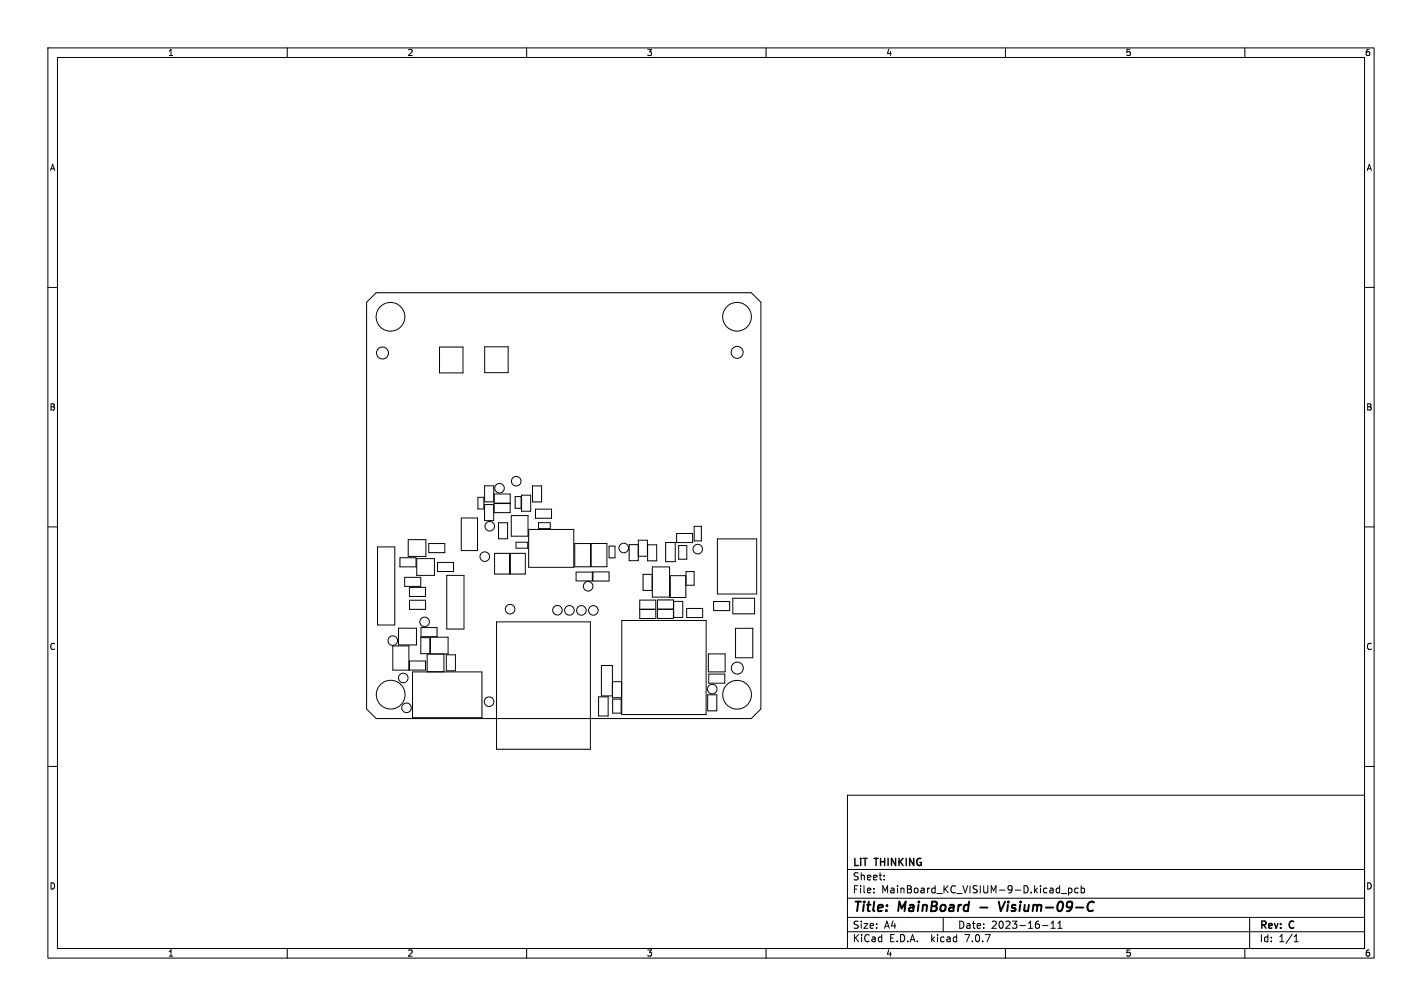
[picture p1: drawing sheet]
<svg xmlns="http://www.w3.org/2000/svg" width="297mm" height="210mm" viewBox="0 0 297 210" stroke-linecap="round" stroke-linejoin="round" font-family="sans-serif">
<defs><g id="words">
<g font-size="2.8">
<text x="178" y="190.9">Title:</text>
<text x="187.7" y="190.9">MainBoard</text>
<text x="210.3" y="190.9">Visium-09-C</text>
</g>
<g font-size="2.1">
<text x="178" y="184">Sheet:</text>
<text x="178" y="181.2">LiT</text>
<text x="182.8" y="181.2">THINKING</text>
<text x="178" y="186.7">File:</text>
<text x="184.1" y="186.7">MainBoard_KC_VISIUM-9-D.kicad_pcb</text>
<text x="178" y="196.9">KiCad</text>
<text x="178" y="194.1">Size:</text>
<text x="184.7" y="194.1">A4</text>
<text x="185.7" y="196.9">E.D.A.</text>
<text x="194.6" y="196.9">kicad</text>
<text x="200" y="194.1">Date:</text>
<text x="201.8" y="196.9">7.0.7</text>
<text x="207" y="194.1">2023-16-11</text>
<text x="263" y="194.3">Rev:</text>
<text x="263" y="196.9">Id:</text>
<text x="267.1" y="196.9">1/1</text>
<text x="269.4" y="194.3">C</text>
</g>
<g font-size="1.8">
<text x="35" y="11.9">1</text>
<text x="85" y="11.9">2</text>
<text x="135" y="11.9">3</text>
<text x="185" y="11.9">4</text>
<text x="235" y="11.9">5</text>
<text x="285" y="11.9">6</text>
<text x="10.3" y="35.9">A</text>
<text x="285.4" y="35.9">A</text>
<text x="10.3" y="85.9">B</text>
<text x="285.3" y="85.9">B</text>
<text x="10.3" y="135.9">C</text>
<text x="285.3" y="135.9">C</text>
<text x="10.3" y="185.9">D</text>
<text x="285.3" y="185.9">D</text>
<text x="35" y="199.9">1</text>
<text x="85" y="199.9">2</text>
<text x="135" y="199.9">3</text>
<text x="185" y="199.9">4</text>
<text x="235" y="199.9">5</text>
<text x="285" y="199.9">6</text>
</g>
</g></defs>
<g fill="none" stroke="#000" stroke-width=".21">
<path d="M10 10h277v190h-277zM12 12h273v186h-273zM60 10v2M110 10v2M160 10v2M210 10v2M260 10v2M10 60h2M285 60h2M78.6 61.1h78.3l2 2v84.9l-2 2h-78.3l-2-2v-84.9zM91.8 72.4h4.9v5.4h-4.9zM101.2 72.4h4.9v5.4h-4.9z"/>
<path d="M10 110h2M78.9 114.2h3.6v16.3h-3.6zM83.5 116.4h3.4v1.9h-3.4zM85.3 112.7h3.7v3.5h-3.7zM87 116.6h3.7v3.5h-3.7zM89.6 113.5h3.3v1.9h-3.3zM91.4 117.4h3.3v1.9h-3.3zM96.3 108.1h3.4v6.8h-3.4zM99.8 103.8h1.3v2.5h-1.3zM101.2 105.3h1.9v3.4h-1.9zM101.2 101.4h1.9v3.4h-1.9zM103.2 105.1h3.4v1.9h-3.4z"/>
<path d="M103.2 103.1h3.4v1.9h-3.4zM103.3 115.5h3.1v4.3h-3.1zM104.1 109.1h1.9v3.4h-1.9zM106.6 115.5h3.1v4.3h-3.1zM106.8 107.6h3.5v4.3h-3.5zM107.6 103.7h1.2v2.4h-1.2zM107.8 113.2h2.4v1.2h-2.4zM108.9 103.4h1.9v3.3h-1.9zM110.4 110.5h9.4v7.9h-9.4zM111.2 101.4h1.9v3.4h-1.9zM111.8 106.3h3.4v1.9h-3.4zM112.5 109.1h2.4v1.3h-2.4z"/>
<path d="M120 113.5h3.3v4.8h-3.3zM120.3 119.4h3.4v1.9h-3.4zM123.5 113.5h3.3v4.8h-3.3zM123.9 119.4h3.3v1.9h-3.3zM127.2 114h1.3v2.5h-1.3zM133.3 113.7h-1.9v3.4h1.9v-4.3h1.9l.1 4.3h1.9v-3.4h-1.9M133.3 116.1h1.9M136.2 119.9h-1.9v3.4h1.9M136.2 118.3h3.6v6.3h-3.6zM139 113.2h2v4h-2zM141.3 111.4h3.4v1.9h-3.4zM141.7 113.9h1.7v2.8h-1.7z"/>
<path d="M143.3 119.3h1.7v2.9h-1.7zM145 109.9h1.5v3h-1.5zM149.8 112.5h8.2v11.5h-8.2zM285 110h2M82 134.8h3.4v5.1h-3.4zM83.2 131.1h3.8v3.5h-3.8zM84.5 120.5h3.4v1.9h-3.4zM85.5 122.6h3.4v1.9h-3.4zM85.5 138h3.4v1.9h-3.4zM85.5 125.3h3.4v1.9h-3.4zM87.9 133.1h1.9v3.4h-1.9zM87.9 131h3.4v1.9h-3.4z"/>
<path d="M89.9 133h3.7v3.5h-3.7zM93.2 136.7h1.9v3.3h-1.9zM93.3 120.1h3.6v11.2h-3.6zM103.7 129.8h19.6v26.6h-19.6zM129.9 129.5h17.6v19.7h-17.6zM133.6 125.3h3.4v3.8h-3.4zM133.6 127.2h3.4M137.3 127.2h3.4v1.9h-3.4zM137.3 125.2h3.4v1.9h-3.4zM140 120.2h3.2v4.5h-3.2zM140.7 125.5h1.9v3.4h-1.9zM143.4 127h3.4v1.9h-3.4z"/>
<path d="M147.9 136.5h3.5v3.8h-3.5zM149 125.6h3.4v1.9h-3.4zM153.1 124.9h4.5v3.2h-4.5zM153.6 131.2h3.6v6.1h-3.6zM10 160h2M86.2 140.3h14.5v9.5h-14.5zM89.2 140.2v-3.7h3.5v3.7M125 145.5h2v4h-2zM127.9 142.3h1.9v3.4h-1.9v-6.8h-2.3v6.4h2.3M128 145.9h1.7v3h-1.7zM147.8 145h1.9v3.4h-1.9zM148 140.7h3.4v1.9h-3.4z"/>
<path d="M285 160h2M177 166h108v32h-108zM60 198v2M110 198v2M160 198v2M177 194.5h108M177 191.5h108M177 187.5h108M177 181.5h108M182.5 186.3v.1M182.5 185.5v.1M184.7 183.6v.1"/>
<path d="M184.7 182.8v.1M197 191.5v3M210 198v2M217.7 193.2h1.2M219.5 193.8h.9M219.5 192.7l.5-.4v1.5M221 193.8h.8M221 192.7l.4-.4v1.5M221.2 185.4l.1 .1M221.3 184.9v1.5M221.3 186.3l-.1 .1M221.7 186.5h1.1"/>
<path d="M223.2 185.4v1.5M223.2 185.5l.4-.1 .3 .3-.2 .6h-.5M225.2 185.5l-.5-.1-.2 .3 .1 .6h.6M225.8 185.5l.4-.1 .3 .3-.1 .6h-.6M225.8 184.9v1.5M260 198v2M261 191.5v6.5M270.3 196.6h.9M270.3 195.5l.4-.4v1.5"/>
<circle cx="79.9" cy="73.7" r="1.25"/>
<circle cx="81.6" cy="66.1" r="3"/>
<circle cx="153.9" cy="66.1" r="3"/>
<circle cx="154" cy="73.6" r="1.25"/>
<circle cx="101.2" cy="116.2" r="1"/>
<circle cx="102.3" cy="109.9" r="1"/>
<circle cx="104.3" cy="101.9" r="1"/>
<circle cx="107.8" cy="100.5" r="1"/>
<circle cx="130.3" cy="114.4" r="1"/>
<circle cx="145.7" cy="114.6" r="1"/>
<circle cx="82" cy="133.7" r="1"/>
<circle cx="88.7" cy="129.8" r="1"/>
<circle cx="106.5" cy="127.2" r="1"/>
<circle cx="116.4" cy="127.4" r="1"/>
<circle cx="118.9" cy="127.4" r="1"/>
<circle cx="121.4" cy="127.4" r="1"/>
<circle cx="122.8" cy="122.4" r="1"/>
<circle cx="123.9" cy="127.4" r="1"/>
<circle cx="154" cy="139.5" r="1.25"/>
<circle cx="81.6" cy="145" r="3"/>
<circle cx="84.2" cy="141.5" r="1"/>
<circle cx="84.9" cy="147.8" r="1"/>
<circle cx="102.1" cy="146.5" r="1"/>
<circle cx="148.8" cy="143.9" r="1"/>
<circle cx="153.9" cy="145" r="3"/>
</g>
<path d="M204.7 189.4h1.6M208.6 188.2l.4 2 .9-2M228.3 190l-.4 .2-.5-.1M228.5 188.4l-.1-.1a.76 .76 0 0 0-1 .2" fill="none" stroke="#000" stroke-width=".4"/>
<use href="#words"/>
</svg>
